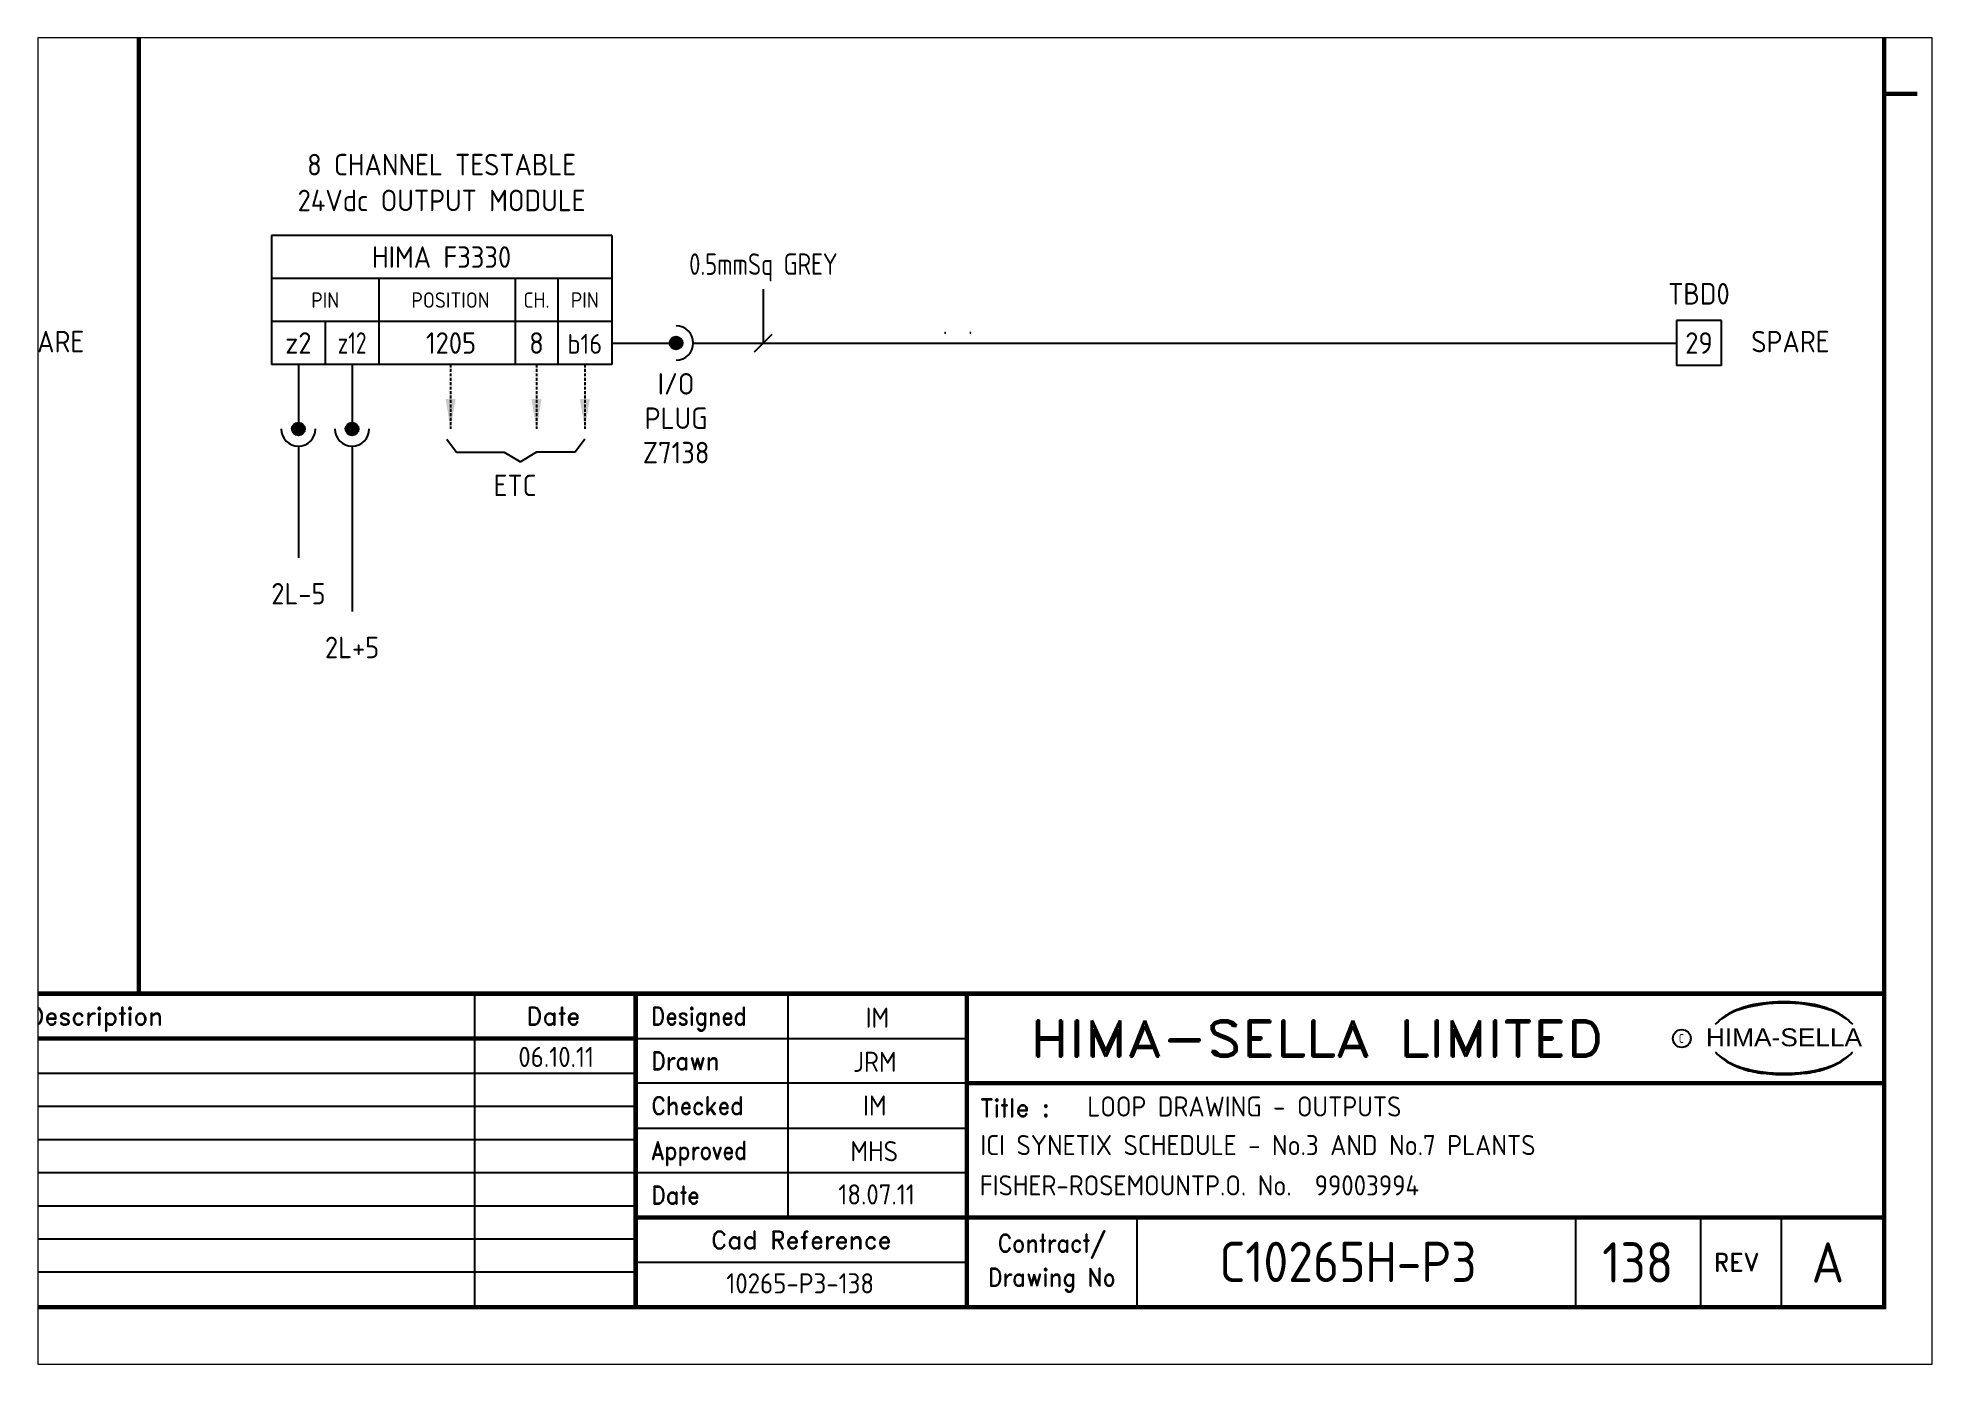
# Paper-space layout 'Layout1' of a CAD drawing. Extents: x 41 to 369, y 29 to 258.
# The model-space entities are those that its viewports show. They can reach past a viewport. Long polylines and large blocks are cut down to what shows.
import ezdxf
from ezdxf.enums import TextEntityAlignment as Align

# ---------------------------------------------------------------- set-up
doc = ezdxf.new("R2010")
doc.units = 0
doc.header["$LTSCALE"] = 0.25
doc.header["$MEASUREMENT"] = 0
doc.linetypes.add('HIDDEN2', pattern=[4.7625, 3.175, -1.5875])
for name, color, linetype in [('00-DRG_FRAME', 12, 'CONTINUOUS'), ('051-TEXT', 2, 'CONTINUOUS'), ('117', 7, 'CONTINUOUS'), ('117-TEXT', 2, 'CONTINUOUS')]:
    doc.layers.add(name, color=color, linetype=linetype)
doc.styles.add('ARIAL', font='arial.ttf', dxfattribs={"height": 2.5})
doc.styles.add('ISO', font='iso.shx')
doc.styles.add('ROMAND', font='ROMAND')

# ---------------------------------------------------------------- blocks, each defined once
blk = doc.blocks.new('A3-REVA')
at = {"layer": '051-TEXT', "style": 'ISO'}
for tag, p in [('DESIGNED', (292.01, 31.7)), ('A', (117.73, 27.28)), ('DES', (127.73, 27.28)), ('DRN', (137.73, 27.28)), ('CHKD', (147.73, 27.28)), ('APPD', (157.73, 27.28)), ('DATE', (256, 27.28)), ('DRAWN', (291.72, 26.77)), ('CHECKED', (291.72, 21.89)), ('APPD', (291.65, 16.79)), ('DATE', (291.92, 11.96))]:
    blk.add_attdef(tag, text='', height=2.25, dxfattribs=at).set_placement(p, align=Align.CENTER)
blk.add_attdef('DESCRIPTION', (165.03, 27.28), '', height=2.25, dxfattribs=at)
blk = doc.blocks.new('A3-REVB')
at = {"layer": '051-TEXT', "style": 'ISO'}
for tag, p in [('A', (124.85, -20.36)), ('DES', (134.85, -20.36)), ('DRN', (144.85, -20.36)), ('CHKD', (154.85, -20.36)), ('APPD', (164.85, -20.36)), ('DATE', (263.12, -20.36))]:
    blk.add_attdef(tag, text='', height=2.25, dxfattribs=at).set_placement(p, align=Align.CENTER)
blk.add_attdef('DESCRIPTION', (172.15, -20.36), '', height=2.25, dxfattribs=at)
blk = doc.blocks.new('A3-TITLE')
at = {"layer": '051-TEXT', "style": 'ISO'}
blk.add_attdef('TITLE_1', (315.46, 21.78), '', height=2.25, dxfattribs=at)
for tag, p in [('DRGNO', (376.96, 3.24)), ('REV.', (398.2, 3.24))]:
    blk.add_attdef(tag, text='', height=4.5, dxfattribs=at).set_placement(p, align=Align.CENTER)
blk = doc.blocks.new('A3-CONTRACT')
at = {"layer": '051-TEXT', "color": 41, "style": 'ISO'}
for tag, height, p in [('SCALE', 2.25, (106.71, 31.82)), ('DIMS', 2.25, (106.71, 26.8)), ('CONTRACT', 4.5, (344.94, 3.1)), ('CAD-REF', 2.25, (283.73, 1.84))]:
    blk.add_attdef(tag, text='', height=height, dxfattribs=at).set_placement(p, align=Align.CENTER)
for tag, p in [('TITLE_2', (303.86, 17.28)), ('TITLE_3', (303.79, 12.78))]:
    blk.add_attdef(tag, p, '', height=2.25, dxfattribs=at)

msp = doc.modelspace()

# ---------------------------------------------------------------- linework, layer by layer
at = {"layer": '00-DRG_FRAME'}
for p, q in [((247, 35.5), (247, 0.5)), ((282, 35.5), (282, 10.5)), ((265, 30.5), (302, 30.5)), ((265, 26.59), (112.7, 26.59)), ((302, 25.5), (265, 25.5)), ((265, 22.89), (112.7, 22.89)), ((265, 19.19), (112.7, 19.19)), ((265, 20.5), (302, 20.5)), ((265, 15.49), (112.7, 15.49)), ((302, 15.5), (265, 15.5)), ((265, 11.79), (112.7, 11.79)), ((321, 10.5), (321, 0.5)), ((370, 10.5), (370, 0.5)), ((384, 0.5), (384, 10.5)), ((393, 10.5), (393, 0.5)), ((265, 8.09), (112.7, 8.09)), ((265, 4.39), (112.7, 4.39)), ((302, 5.5), (265, 5.5))]:
    msp.add_line(p, q, dxfattribs=at)
at = {"layer": '00-DRG_FRAME', "const_width": 0.5}
msp.add_lwpolyline([(14.5, 0.5), (404.5, 0.5), (404.5, 271.5), (14.5, 271.5)], close=True, dxfattribs=at)
for points in [[(209.5, 35.5), (209.5, 266.5)], [(404.5, 136), (408.18, 136)], [(404.5, 35.5), (14.5, 35.5)], [(265, 35.5), (265, 0.5)], [(302, 0.5), (302, 35.5)], [(265, 30.5), (72.5, 30.5)], [(404.5, 25.5), (302, 25.5)], [(265, 10.5), (404.5, 10.5)]]:
    msp.add_lwpolyline(points, dxfattribs=at)
at = {"layer": '00-DRG_FRAME', "color": 3}
msp.add_circle((381.88, 30.5), 1, dxfattribs=at)
for centre, radius, start, end in [((391.78, 24.7), 9.76, 107.5931, 113.9452), ((393.1, 18.5), 15.94, 89.2698, 106.3911), ((392.1, 23.52), 10.99, 96.0146, 107.3203), ((393.29, 16.31), 18.28, 92.8917, 97.3734), ((393.24, 18.86), 15.73, 89.7805, 93.1738), ((393.36, 18.86), 15.73, 86.8262, 90.2195), ((393.51, 18.5), 15.94, 73.6089, 90.7302), ((393.31, 16.31), 18.28, 82.6266, 87.1083), ((394.51, 23.52), 10.99, 72.6797, 83.9854), ((394.83, 24.7), 9.76, 66.0548, 72.4069), ((390.6, 26.83), 7.24, 106.0532, 133.5024), ((390.88, 27.01), 7.3, 130.419, 136.057), ((390.11, 28.1), 5.98, 122.244, 131.6154), ((389.75, 28.78), 5.21, 111.8206, 122.8668), ((396, 26.83), 7.24, 46.4976, 73.9468), ((396.85, 28.78), 5.21, 57.1332, 68.1794), ((396.49, 28.1), 5.98, 48.3846, 57.756), ((395.73, 27.01), 7.3, 43.943, 49.581), ((390.88, 34.04), 7.3, 223.943, 229.581), ((390.6, 34.23), 7.24, 226.4976, 253.9468), ((390.11, 32.96), 5.98, 228.3846, 237.756), ((389.75, 32.28), 5.21, 237.1332, 248.1794), ((396, 34.23), 7.24, 286.0532, 313.5024), ((396.85, 32.28), 5.21, 291.8206, 302.8668), ((396.49, 32.96), 5.98, 302.244, 311.6154), ((395.73, 34.04), 7.3, 310.419, 316.057), ((391.78, 36.36), 9.76, 246.0548, 252.4069), ((393.1, 42.56), 15.94, 253.6089, 270.7302), ((392.1, 37.54), 10.99, 252.6797, 263.9854), ((393.29, 44.75), 18.28, 262.6266, 267.1083), ((393.24, 42.19), 15.73, 266.8262, 270.2195), ((393.51, 42.56), 15.94, 269.2698, 286.3911), ((393.36, 42.19), 15.73, 269.7805, 273.1738), ((393.31, 44.75), 18.28, 272.8917, 277.3734), ((394.51, 37.54), 10.99, 276.0146, 287.3203), ((394.83, 36.36), 9.76, 287.5931, 293.9452)]:
    msp.add_arc(centre, radius, start, end, dxfattribs=at)
at = {"layer": '117'}
for p, q in [((262.32, 120.17), (224.32, 120.17)), ((224.32, 120.17), (224.32, 105.77)), ((262.32, 120.17), (262.32, 105.77)), ((262.32, 115.37), (224.32, 115.37)), ((236.32, 115.37), (236.32, 105.77)), ((251.52, 115.37), (251.52, 105.77)), ((256.32, 115.37), (256.32, 105.77)), ((262.32, 110.57), (224.32, 110.57)), ((230.32, 110.57), (230.32, 105.77)), ((386.3, 110.67), (381.3, 110.67)), ((381.3, 110.67), (381.3, 105.67)), ((386.3, 105.67), (386.3, 110.67)), ((262.32, 108.17), (269.52, 108.17)), ((271.44, 108.17), (381.3, 108.17)), ((262.32, 105.77), (224.32, 105.77)), ((227.32, 105.77), (227.32, 98.57)), ((233.32, 105.77), (233.32, 98.57)), ((386.3, 105.67), (381.3, 105.67)), ((243.92, 97.43), (245, 95.99)), ((259.32, 97.43), (258.24, 95.99)), ((227.32, 96.65), (227.32, 84.17)), ((233.32, 96.65), (233.32, 78.17)), ((245, 95.99), (250.32, 95.99)), ((250.32, 95.99), (252.12, 94.91)), ((253.92, 95.99), (252.12, 94.91)), ((258.24, 95.99), (253.92, 95.99))]:
    msp.add_line(p, q, dxfattribs=at)
at = {"layer": '117', "color": 3}
for p, q in [((279.27, 108.17), (279.27, 114.17)), ((278.27, 107.17), (280.27, 109.17))]:
    msp.add_line(p, q, dxfattribs=at)
at = {"layer": '117', "linetype": 'HIDDEN2'}
for p, q in [((244.32, 105.77), (244.32, 98.57)), ((253.92, 105.77), (253.92, 98.57)), ((259.32, 105.77), (259.32, 98.57))]:
    msp.add_line(p, q, dxfattribs=at)
at = {"layer": '117'}
for centre, radius in [((269.52, 108.17), 0.72), ((269.52, 108.17), 0.624), ((269.52, 108.17), 0.528), ((269.52, 108.17), 0.432), ((269.52, 108.17), 0.336), ((269.52, 108.17), 0.24), ((269.52, 108.17), 0.144), ((269.52, 108.17), 0.048), ((227.32, 98.57), 0.72), ((227.32, 98.57), 0.624), ((227.32, 98.57), 0.528), ((227.32, 98.57), 0.432), ((227.32, 98.57), 0.336), ((227.32, 98.57), 0.24), ((227.32, 98.57), 0.144), ((227.32, 98.57), 0.048), ((233.32, 98.57), 0.72), ((233.32, 98.57), 0.624), ((233.32, 98.57), 0.528), ((233.32, 98.57), 0.432), ((233.32, 98.57), 0.336), ((233.32, 98.57), 0.24), ((233.32, 98.57), 0.144), ((233.32, 98.57), 0.048)]:
    msp.add_circle(centre, radius, dxfattribs=at)
for centre, start, end in [((269.52, 108.17), 270, 90), ((227.32, 98.57), 180, 0), ((233.32, 98.57), 180, 0)]:
    msp.add_arc(centre, 1.92, start, end, dxfattribs=at)
for points in [[(244.88, 101.93), (243.76, 101.93), (244.32, 98.57)], [(254.48, 101.93), (253.36, 101.93), (253.92, 98.57)], [(259.88, 101.93), (258.76, 101.93), (259.32, 98.57)]]:
    msp.add_solid(points, dxfattribs=at)

# ---------------------------------------------------------------- block references
at = {"layer": '00-DRG_FRAME'}
ref = msp.add_blockref('A3-CONTRACT', (-0.35, 0.19), dxfattribs=at)
ref.add_attrib('TITLE_2', 'ICI SYNETIX SCHEDULE - No.3 AND No.7 PLANTS', (303.51, 17.47), dxfattribs={"layer": '051-TEXT', "color": 41, "height": 2.25, "style": 'ISO'})
ref.add_attrib('TITLE_3', 'FISHER-ROSEMOUNTP.O. No.  99003994', (303.44, 12.97), dxfattribs={"layer": '051-TEXT', "color": 41, "height": 2.25, "style": 'ISO'})
ref.add_attrib('CAD-REF', '10265-P3-138', dxfattribs={"layer": '051-TEXT', "color": 41, "height": 2.25, "style": 'ISO'}).set_placement((283.38, 2.03), align=Align.CENTER)
ref.add_attrib('CONTRACT', 'C10265H-P3', dxfattribs={"layer": '051-TEXT', "color": 41, "height": 4.5, "style": 'ISO'}).set_placement((344.59, 3.3), align=Align.CENTER)
ref = msp.add_blockref('A3-REVA', (0, 0), dxfattribs=at)
ref.add_attrib('DESIGNED', 'IM', dxfattribs={"layer": '051-TEXT', "height": 2.25, "style": 'ISO'}).set_placement((292.01, 31.7), align=Align.CENTER)
ref.add_attrib('DRAWN', 'JRM', dxfattribs={"layer": '051-TEXT', "height": 2.25, "style": 'ISO'}).set_placement((291.72, 26.77), align=Align.CENTER)
ref.add_attrib('CHECKED', 'IM', dxfattribs={"layer": '051-TEXT', "height": 2.25, "style": 'ISO'}).set_placement((291.72, 21.89), align=Align.CENTER)
ref.add_attrib('APPD', 'MHS', dxfattribs={"layer": '051-TEXT', "height": 2.25, "style": 'ISO'}).set_placement((291.65, 16.79), align=Align.CENTER)
ref.add_attrib('DATE', '18.07.11', dxfattribs={"layer": '051-TEXT', "height": 2.25, "style": 'ISO'}).set_placement((291.92, 11.96), align=Align.CENTER)
for name, p, values in [('A3-REVB', (-7, 47.68), {'A': 'A', 'DESCRIPTION': 'WIRE NUMBERS ADDED', 'DATE': '06.10.11'}), ('A3-TITLE', (0, 0), {'TITLE_1': 'LOOP DRAWING - OUTPUTS', 'DRGNO': '138', 'REV.': 'A'})]:
    msp.add_blockref(name, p, dxfattribs=at).add_auto_attribs(values)

# ---------------------------------------------------------------- texts
at = {"layer": '00-DRG_FRAME', "color": 4, "style": 'ROMAND'}
for s, p in [('Description', (204.69, 32)), ('Date', (255.79, 32))]:
    msp.add_text(s, height=2, dxfattribs=at).set_placement(p, align=Align.CENTER)
for s, width, p in [('Designed', 0.87, (266.75, 32)), ('Drawn', 0.9, (266.75, 27)), ('Checked', 0.9, (266.75, 22)), ('Approved', 0.85, (266.75, 17)), ('Date', 0.9, (266.75, 12))]:
    msp.add_text(s, height=2, dxfattribs=dict(at, width=width)).set_placement(p)
at = {"layer": '00-DRG_FRAME', "style": 'ROMAND', "width": 1.15}
msp.add_text('HIMA-SELLA LIMITED', height=4, dxfattribs=at).set_placement((341.1, 30.5), align=Align.MIDDLE)
at = {"layer": '00-DRG_FRAME', "color": 3, "style": 'ISO', "width": 0.9}
msp.add_text('C', height=1, dxfattribs=at).set_placement((381.84, 30), align=Align.CENTER)
at = {"layer": '00-DRG_FRAME', "style": 'ARIAL', "width": 1.05}
msp.add_text('HIMA-SELLA', height=2, dxfattribs=at).set_placement((393.3, 29.63), align=Align.CENTER)
at = {"layer": '00-DRG_FRAME', "color": 4, "style": 'ROMAND'}
msp.add_text('Title :', height=2, dxfattribs=at).set_placement((303.5, 21.75))
for s, p in [('Cad Reference', (283.5, 8)), ('REV', (388, 5.5))]:
    msp.add_text(s, height=2, dxfattribs=at).set_placement(p, align=Align.MIDDLE)
at = {"layer": '00-DRG_FRAME', "color": 4, "style": 'ROMAND', "width": 0.9}
for s, p in [('Contract/', (311.5, 7.5)), ('Drawing No', (311.5, 3.5))]:
    msp.add_text(s, height=2, dxfattribs=at).set_placement(p, align=Align.MIDDLE)
at = {"layer": '117-TEXT', "style": 'ISO'}
for s, height, p in [('8 CHANNEL TESTABLE', 2.4, (243.32, 126.89)), ('24Vdc OUTPUT MODULE', 2.4, (243.32, 122.89)), ('HIMA F3330', 2.4, (243.32, 116.57)), ('PIN', 1.728, (230.32, 112.1)), ('POSITION', 1.728, (244.32, 112.1)), ('CH.', 1.728, (253.92, 112.1)), ('PIN', 1.73, (259.32, 112.11)), ('z2', 2.4, (227.32, 106.97)), ('1205', 2.4, (244.37, 106.97)), ('8', 2.4, (253.92, 106.97)), ('b16', 2.2, (259.32, 106.97)), ('I/O', 2.4, (269.52, 102.41)), ('PLUG', 2.4, (269.52, 98.57)), ('Z7138', 2.4, (269.52, 94.73)), ('ETC', 2.4, (251.52, 91.07))]:
    msp.add_text(s, height=height, dxfattribs=at).set_placement(p, align=Align.CENTER)
for s, width, p in [('0.5mmSq GREY', 0.85, (279.27, 115.78)), ('z12', 0.8, (233.32, 106.97))]:
    msp.add_text(s, height=2.4, dxfattribs=dict(at, width=width)).set_placement(p, align=Align.CENTER)
for s, p in [('TBD0', (383.8, 113.67)), ('SPARE', (199.02, 108.33)), ('29', (383.8, 108.17)), ('SPARE', (394.02, 108.33)), ('2L-5', (227.32, 80.17)), ('2L+5', (233.32, 74.17))]:
    msp.add_text(s, height=2.4, dxfattribs=at).set_placement(p, align=Align.MIDDLE)
at = {"layer": '117-TEXT', "color": 3, "style": 'ISO'}
msp.add_text('.  .', height=2, dxfattribs=at).set_placement((299.32, 110.17), align=Align.MIDDLE_LEFT)

psp = doc.layouts.get("Layout1")

# ---------------------------------------------------------------- viewports
at = {"layer": '00-DRG_FRAME'}
psp.add_viewport(center=(205.05, 143.5), size=(328.08, 229.5991), view_center_point=(304.03, 68.19), view_height=148.1076, dxfattribs=at)

doc.saveas('drawing.dxf')
